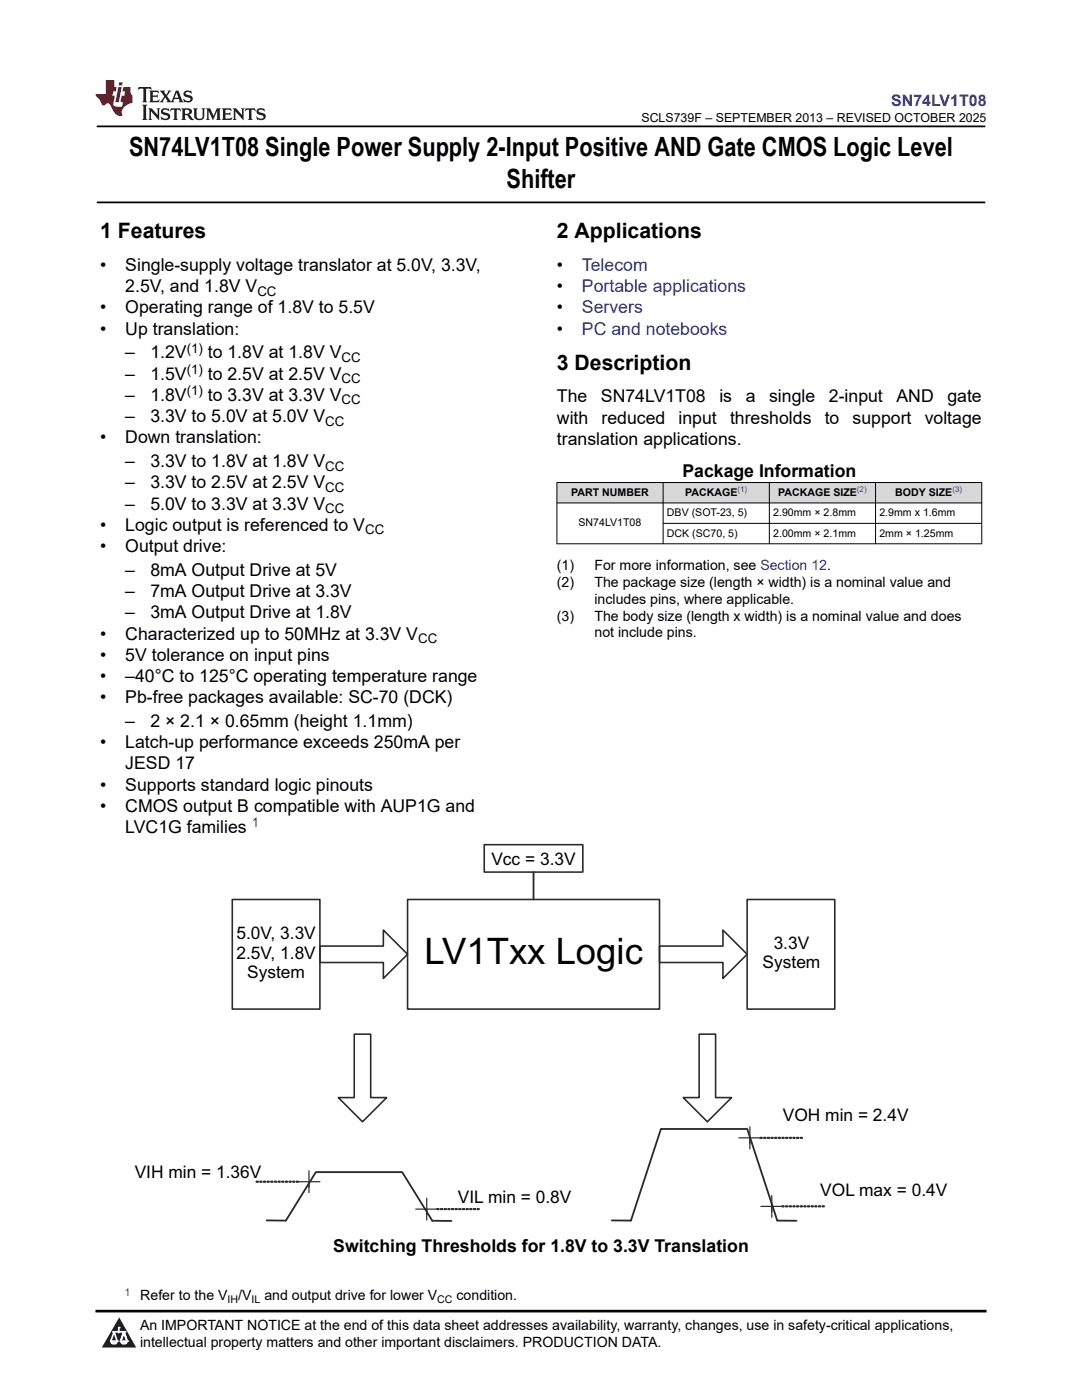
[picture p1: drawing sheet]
<svg xmlns="http://www.w3.org/2000/svg" width="216mm" height="279mm" viewBox="0 0 216 279" stroke-linecap="round" stroke-linejoin="round" font-family="sans-serif">
<defs><g id="words">
<text font-size="7.3" x="84.7" y="192.3">LV1Txx Logic</text>
<g font-size="5.3">
<text x="25.8" y="31.2">SN74LV1T08 Single Power Supply 2-Input Positive AND Gate CMOS Logic Level</text>
<text x="101.1" y="37.5">Shifter</text>
</g>
<g font-size="4.2">
<text x="20" y="47.5">1 Features</text>
<text x="111.1" y="47.5">2 Applications</text>
<text x="111.1" y="73.8">3 Description</text>
</g>
<g font-size="3.5">
<text x="20" y="54.1">•</text>
<text x="25" y="54.1">Single-supply voltage translator at 5.0V, 3.3V,</text>
<text x="25" y="58.3">2.5V, and 1.8V V</text>
<text x="111.1" y="54.1">•</text>
<text x="111.1" y="58.3">•</text>
<text x="20" y="62.5">•</text>
<text x="25" y="62.5">Operating range of 1.8V to 5.5V</text>
<text x="111.1" y="62.5">•</text>
<text x="20" y="66.8">•</text>
<text x="25" y="66.8">Up translation:</text>
<text x="25" y="71.5">–</text>
<text x="30" y="71.5">1.2V</text>
<text x="41.5" y="71.5">to 1.8V at 1.8V V</text>
<text x="111.1" y="66.8">•</text>
<text x="25" y="75.8">–</text>
<text x="30" y="75.8">1.5V</text>
<text x="41.5" y="75.8">to 2.5V at 2.5V V</text>
<text x="25" y="80">–</text>
<text x="30" y="80">1.8V</text>
<text x="41.5" y="80">to 3.3V at 3.3V V</text>
<text x="111.1" y="80.3">The</text>
<text x="119.9" y="80.3">SN74LV1T08</text>
<text x="143.5" y="80.3">is</text>
<text x="148.8" y="80.3">a</text>
<text x="153.5" y="80.3">single</text>
<text x="165.4" y="80.3">2-input</text>
<text x="178.9" y="80.3">AND</text>
<text x="189" y="80.3">gate</text>
<text x="20" y="88.5">•</text>
<text x="25" y="84.2">–</text>
<text x="25" y="88.5">Down translation:</text>
<text x="30" y="84.2">3.3V to 5.0V at 5.0V V</text>
<text x="111.1" y="84.6">with</text>
<text x="111.1" y="88.8">translation applications.</text>
<text x="120" y="84.6">reduced</text>
<text x="135.4" y="84.6">input</text>
<text x="145.7" y="84.6">thresholds</text>
<text x="164.6" y="84.6">to</text>
<text x="170.1" y="84.6">support</text>
<text x="184.5" y="84.6">voltage</text>
<text x="25" y="93.2">–</text>
<text x="30" y="93.2">3.3V to 1.8V at 1.8V V</text>
<text x="136.2" y="95.1">Package Information</text>
<text x="25" y="97.5">–</text>
<text x="25" y="101.7">–</text>
<text x="30" y="101.7">5.0V to 3.3V at 3.3V V</text>
<text x="30" y="97.5">3.3V to 2.5V at 2.5V V</text>
<text x="20" y="105.9">•</text>
<text x="25" y="105.9">Logic output is referenced to V</text>
<text x="20" y="110.2">•</text>
<text x="25" y="110.2">Output drive:</text>
<text x="25" y="114.9">–</text>
<text x="25" y="119.2">–</text>
<text x="30" y="114.9">8mA Output Drive at 5V</text>
<text x="30" y="119.2">7mA Output Drive at 3.3V</text>
<text x="25" y="123.4">–</text>
<text x="30" y="123.4">3mA Output Drive at 1.8V</text>
<text x="20" y="131.9">•</text>
<text x="20" y="127.6">•</text>
<text x="25" y="127.6">Characterized up to 50MHz at 3.3V V</text>
<text x="25" y="131.9">5V tolerance on input pins</text>
<text x="20" y="136.1">•</text>
<text x="25" y="136.1">–40°C to 125°C operating temperature range</text>
<text x="20" y="140.3">•</text>
<text x="25" y="140.3">Pb-free packages available: SC-70 (DCK)</text>
<text x="20" y="149.3">•</text>
<text x="25" y="145.1">–</text>
<text x="25" y="149.3">Latch-up performance exceeds 250mA per</text>
<text x="30" y="145.1">2 × 2.1 × 0.65mm (height 1.1mm)</text>
<text x="25" y="153.6">JESD 17</text>
<text x="20" y="157.8">•</text>
<text x="25" y="157.8">Supports standard logic pinouts</text>
<text x="20" y="162">•</text>
<text x="25" y="162">CMOS output B compatible with AUP1G and</text>
<text x="25" y="166.3">LVC1G families</text>
<text x="98.1" y="172.5">Vcc = 3.3V</text>
<text x="47.2" y="187.5">5.0V, 3.3V</text>
<text x="47.2" y="191.3">2.5V, 1.8V</text>
<text x="154.4" y="189.4">3.3V</text>
<text x="49.3" y="195.2">System</text>
<text x="152.2" y="193.3">System</text>
<text x="156.2" y="223.6">VOH min = 2.4V</text>
<text x="26.9" y="235.1">VIH min = 1.36V</text>
<text x="163.7" y="238.6">VOL max = 0.4V</text>
<text x="91.4" y="240.1">VIL min = 0.8V</text>
<text x="66.5" y="249.8">Switching Thresholds for 1.8V to 3.3V Translation</text>
</g>
<g font-size="3.5" fill="#00f">
<text x="116.1" y="54.1">Telecom</text>
<text x="116.1" y="58.3">Portable applications</text>
<text x="116.1" y="62.5">Servers</text>
<text x="116.1" y="66.8">PC and notebooks</text>
</g>
<text font-size="3.2" fill="#00f" x="177.9" y="21.1">SN74LV1T08</text>
<g font-size="2.8">
<text x="111.1" y="113.7">(1)</text>
<text x="118.6" y="113.7">For more information, see Section 12.</text>
<text x="111.1" y="117.1">(2)</text>
<text x="118.6" y="117.1">The package size (length × width) is a nominal value and</text>
<text x="111.1" y="123.8">(3)</text>
<text x="118.6" y="120.4">includes pins, where applicable.</text>
<text x="118.6" y="123.8">The body size (length x width) is a nominal value and does</text>
<text x="118.6" y="127.2">not include pins.</text>
<text x="28" y="259.5">Refer to the V</text>
<text x="47.5" y="259.5">/V</text>
<text x="52.7" y="259.5">and output drive for lower V</text>
<text x="91.1" y="259.5">condition.</text>
<text x="27.9" y="265.5">An IMPORTANT NOTICE at the end of this data sheet addresses availability, warranty, changes, use in safety-critical applications,</text>
<text x="27.9" y="268.9">intellectual property matters and other important disclaimers. PRODUCTION DATA.</text>
</g>
<g font-size="2.6">
<text x="51.3" y="59">CC</text>
<text x="37.3" y="70.4">(1)</text>
<text x="37.3" y="74.6">(1)</text>
<text x="68.1" y="76.5">CC</text>
<text x="68.1" y="72.2">CC</text>
<text x="37.3" y="78.8">(1)</text>
<text x="68.1" y="80.7">CC</text>
<text x="64.9" y="84.9">CC</text>
<text x="64.9" y="93.9">CC</text>
<text x="64.9" y="98.2">CC</text>
<text x="64.9" y="102.4">CC</text>
<text x="72.9" y="106.6">CC</text>
<text x="83.4" y="128.3">CC</text>
</g>
<text font-size="2.6" fill="#00f" x="50.2" y="165.1">1</text>
<text font-size="2.5" x="128" y="24.3">SCLS739F – SEPTEMBER 2013 – REVISED OCTOBER 2025</text>
<g font-size="2.1">
<text x="114" y="98.9">PART NUMBER</text>
<text x="136.7" y="98.9">PACKAGE</text>
<text x="155.3" y="98.9">PACKAGE SIZE</text>
<text x="178.6" y="98.9">BODY SIZE</text>
<text x="115.4" y="105.1">SN74LV1T08</text>
<text x="133.1" y="103">DBV (SOT-23, 5)</text>
<text x="133.1" y="107.1">DCK (SC70, 5)</text>
<text x="154.3" y="103">2.90mm × 2.8mm</text>
<text x="154.3" y="107.1">2.00mm × 2.1mm</text>
<text x="175.5" y="103">2.9mm x 1.6mm</text>
<text x="175.5" y="107.1">2mm × 1.25mm</text>
<text x="45.4" y="260.1">IH</text>
<text x="50.2" y="260.1">IL</text>
<text x="87.3" y="260.1">CC</text>
</g>
<text font-size="2.1" fill="#00f" x="24.8" y="258.6">1</text>
<g font-size="1.6" fill="#00f">
<text x="147.2" y="98.2">(1)</text>
<text x="171" y="98.2">(2)</text>
<text x="190" y="98.2">(3)</text>
</g>
</g></defs>
<path d="M19.3 25.2h177.3M19.3 40.4h177.3" fill="none" stroke="#000" stroke-width=".35"/>
<g fill="#d8d8d8">
<path d="M111.1 96.3h84.8v4.1h-84.8z" fill-rule="evenodd"/>
<path d="M111.2 96.4h21.1v3.9h-21.1z" fill-rule="evenodd"/>
<path d="M132.4 96.4h21.1v3.9h-21.1z" fill-rule="evenodd"/>
<path d="M153.6 96.4h21v3.9h-21z" fill-rule="evenodd"/>
<path d="M174.8 96.4h21v3.9h-21z" fill-rule="evenodd"/>
</g>
<path d="M111.1 96.3h84.9M111.1 96.2v12.4M132.3 96.2v12.4M153.5 96.2v12.4M174.7 96.2v12.4M195.9 96.2v12.4M111.1 100.4h84.9M132.3 104.4h63.7M196 108.5h-84.9" fill="none" stroke="#000" stroke-width=".2"/>
<path d="M57 243.6l6-9.7h17.3l5.9 9.7M125.9 243.6l6-18.3h17.2l6 18.3" fill="none" stroke="#2b292a" stroke-width=".36"/>
<path d="M59.5 235.8h2.2v1.1M61.7 233.7v4.3M61.7 235.8h2.1M85.1 239.1v4.4M147.4 227.1h2.2v1.1M149.6 224.9v4.4M149.6 227.1h2.2M154 238.6v4.3M83 241.3h2.1v1.1M85.1 241.3h2.2M151.8 240.8h2.2v1.1M154 240.8h2.2" fill="none" stroke="#2b292a" stroke-width=".24"/>
<g fill="#fff">
<path d="M81.3 179.5h50.3v.6h-50.3z" fill-rule="evenodd"/>
<path d="M81.3 180.1h50.3v1.4h-50.3z" fill-rule="evenodd"/>
</g>
<path d="M106.5 174v5.5M53.2 243.6h3.8M86.2 243.6l3.9 .1M122.1 243.6h3.8M155.1 243.6h3.8" fill="none" stroke="#2b292a" stroke-width=".36"/>
<path d="M59.1 235.7h.4l.1 .1-.4 .2zM58.4 235.7h.3l.2 .1-.4 .2zM57.7 235.7h.3l.1 .1-.3 .2zM57 235.7h.3l.1 .1-.4 .2zM56.2 235.7h.4l.1 .1-.4 .2zM55.5 235.7h.3l.1 .1-.3 .2zM54.8 235.7h.3l.1 .1-.4 .2zM54 235.7h.4l.1 .1-.4 .2zM53.3 235.7h.3l.2 .1-.4 .2zM52.6 235.7h.3l.1 .1-.3 .2zM51.9 235.7h.3l.1 .1-.4 .2zM51.1 235.7h.4l.1 .1-.4 .2z" fill-rule="evenodd" fill="#3f3f3f"/>
<path d="M51.1 235.7h.4l.1 .1-.4 .2zM51.9 235.7h.3l.1 .1-.4 .2zM52.6 235.7h.3l.1 .1-.3 .2zM53.3 235.7h.3l.2 .1-.4 .2zM54 235.7h.4l.1 .1-.4 .2zM54.8 235.7h.3l.1 .1-.4 .2zM55.5 235.7h.3l.1 .1-.3 .2zM56.2 235.7h.4l.1 .1-.4 .2zM57 235.7h.3l.1 .1-.4 .2zM57.7 235.7h.3l.1 .1-.3 .2zM58.4 235.7h.3l.2 .1-.4 .2zM59.1 235.7h.4l.1 .1-.4 .2z" fill="none" stroke="#2b292a" stroke-width=".2"/>
<path d="M95.2 241.2h.3l.1 .1-.3 .1zM94.5 241.2h.3l.1 .1-.3 .1zM93.7 241.2h.4l.1 .1-.4 .1zM93 241.2h.3l.2 .1-.4 .1zM92.3 241.2h.3l.1 .1-.3 .1zM91.6 241.2h.3l.1 .1-.4 .1zM90.8 241.2h.4l.1 .1-.4 .1zM90.1 241.2h.3l.1 .1-.3 .1zM89.4 241.2h.3l.1 .1-.3 .1zM88.6 241.2h.4l.1 .1-.4 .1zM87.9 241.2h.3l.2 .1-.4 .1zM87.2 241.2h.3l.1 .1-.3 .1z" fill-rule="evenodd" fill="#3f3f3f"/>
<path d="M87.2 241.2h.3l.1 .1-.3 .1zM87.9 241.2h.3l.2 .1-.4 .1zM88.6 241.2h.4l.1 .1-.4 .1zM89.4 241.2h.3l.1 .1-.3 .1zM90.1 241.2h.3l.1 .1-.3 .1zM90.8 241.2h.4l.1 .1-.4 .1zM91.6 241.2h.3l.1 .1-.4 .1zM92.3 241.2h.3l.1 .1-.3 .1zM93 241.2h.3l.2 .1-.4 .1zM93.7 241.2h.4l.1 .1-.4 .1zM94.5 241.2h.3l.1 .1-.3 .1zM95.2 241.2h.3l.1 .1-.3 .1z" fill="none" stroke="#2b292a" stroke-width=".2"/>
<path d="M159.7 227h.3l.1 .1-.3 .1zM159 227h.3l.1 .1-.4 .1zM158.2 227h.4l.1 .1-.4 .1zM157.5 227h.3l.1 .1-.3 .1zM156.8 227h.3l.1 .1-.4 .1zM156 227h.4l.1 .1-.4 .1zM155.3 227h.3l.2 .1-.4 .1zM154.6 227h.3l.1 .1-.3 .1zM153.9 227h.3l.1 .1-.4 .1zM153.1 227h.4l.1 .1-.4 .1zM152.4 227h.3l.1 .1-.3 .1zM151.7 227h.3l.1 .1-.4 .1z" fill-rule="evenodd" fill="#3f3f3f"/>
<path d="M151.7 227h.3l.1 .1-.4 .1zM152.4 227h.3l.1 .1-.3 .1zM153.1 227h.4l.1 .1-.4 .1zM153.9 227h.3l.1 .1-.4 .1zM154.6 227h.3l.1 .1-.3 .1zM155.3 227h.3l.2 .1-.4 .1zM156 227h.4l.1 .1-.4 .1zM156.8 227h.3l.1 .1-.4 .1zM157.5 227h.3l.1 .1-.3 .1zM158.2 227h.4l.1 .1-.4 .1zM159 227h.3l.1 .1-.4 .1zM159.7 227h.3l.1 .1-.3 .1z" fill="none" stroke="#2b292a" stroke-width=".2"/>
<path d="M164.1 240.7l.3-.1 .1 .2-.4 .1zM163.3 240.7l.4-.1 .1 .2-.4 .1zM162.6 240.7l.3-.1 .1 .2-.3 .1zM161.9 240.7l.3-.1 .1 .2-.4 .1zM161.1 240.7l.4-.1 .1 .2-.4 .1zM160.4 240.7l.3-.1 .2 .2-.4 .1zM159.7 240.7l.3-.1 .1 .2-.3 .1zM159 240.7l.3-.1 .1 .2-.4 .1zM158.2 240.7l.4-.1 .1 .2-.4 .1zM157.5 240.7l.3-.1 .1 .2-.3 .1zM156.8 240.7l.3-.1 .1 .2-.4 .1zM156 240.7l.4-.1 .1 .2-.4 .1z" fill-rule="evenodd" fill="#3f3f3f"/>
<path d="M156 240.7l.4-.1 .1 .2-.4 .1zM156.8 240.7l.3-.1 .1 .2-.4 .1zM157.5 240.7l.3-.1 .1 .2-.3 .1zM158.2 240.7l.4-.1 .1 .2-.4 .1zM159 240.7l.3-.1 .1 .2-.4 .1zM159.7 240.7l.3-.1 .1 .2-.3 .1zM160.4 240.7l.3-.1 .2 .2-.4 .1zM161.1 240.7l.4-.1 .1 .2-.4 .1zM161.9 240.7l.3-.1 .1 .2-.4 .1zM162.6 240.7l.3-.1 .1 .2-.3 .1zM163.3 240.7l.4-.1 .1 .2-.4 .1zM164.1 240.7l.3-.1 .1 .2-.4 .1z" fill="none" stroke="#2b292a" stroke-width=".2"/>
<path d="M46.4 179.5h17.4v21.9h-17.4zM81.3 179.5h50.3v21.9h-50.3zM96.6 168.6h19.7v5.4h-19.7zM149.1 179.5h17.5v21.9h-17.5zM63.8 188.8h12.7v-3.2l4.8 4.8-4.8 4.9v-3.2h-12.7zM131.6 188.8h12.7v-3.2l4.8 4.8-4.8 4.9v-3.2h-12.7zM70.7 206.4h3.3v12.6h3.2l-4.9 4.9-4.8-4.9h3.2zM139.5 206.4h3.3v12.6h3.2l-4.9 4.9-4.8-4.9h3.2z" fill="none" stroke="#2b292a" stroke-width=".32"/>
<path d="M0 0h215.9v23.8h-215.9z" fill-rule="evenodd" fill="#fff"/>
<path d="M27.7 17.4l-.2 .6 .5-.3h.6v.2v2.1l-.2 .4h1l-.2-.4v-2.1v-.2h.5l.5 .3-.1-.6zM29.8 18.1l.2 .4v1.5l-.2 .4h1.9l.1-.6a1.08 1.08 0 0 1-1.3 .2v-.7h.6l.4 .2v-.6l-.4 .2h-.6v-.6l.2-.1a1 1 0 0 1 1 .2l-.1-.5zM31.8 18.1l1 1.1-1 1.2h.9l-.2-.2 .4-.7 .5 .7-.2 .2h1.6l-.2-.2 .1-.4h1l.1 .4-.1 .2h.9l-.2-.3-.8-2h-.5l-1 2.2-.8-1.1 .9-1.1h-.8l.2 .2-.5 .7-.3-.7 .1-.2zM35.2 18.5l.4 1h-.8zM36.8 18.2a.65 .65 0 0 0-.2 .8 .65 .65 0 0 0 .6 .4l.7 .2 .1 .2a.79 .79 0 0 1-.7 .4 .79 .79 0 0 1-.7-.5l.1 .7 .2-.1a.93 .93 0 0 0 1.1 .1 .93 .93 0 0 0 .4-1 1.46 1.46 0 0 0-1.2-.6l-.1-.3a1.09 1.09 0 0 1 1.2 .2l-.2-.6-.1 .1-.6-.2zM28.4 20.9l.2 .4v2.3l-.2 .3h1l-.2-.3v-2.3l.2-.4zM29.6 21.6l.2 .4v1.6l-.2 .3h.8l-.3-.3v-1.4l1.7 1.8v-2l.2-.4h-.8l.2 .2 .1 1.1-1.2-1.3zM32.3 21.8a.65 .65 0 0 0-.2 .7 .65 .65 0 0 0 .7 .4l.6 .2 .1 .2a.79 .79 0 0 1-.7 .4 .79 .79 0 0 1-.7-.5l.1 .7 .2-.1a.93 .93 0 0 0 1.1 .1 .93 .93 0 0 0 .4-.9 1.46 1.46 0 0 0-1.2-.6l-.1-.4a1.09 1.09 0 0 1 1.2 .2l-.2-.6-.1 .1-.6-.1zM34.1 21.6l-.1 .7a.63 .63 0 0 1 .7-.4l.1 1.7-.3 .3h1l-.2-.3v-1.7a.66 .66 0 0 1 .8 .4l-.1-.7zM36.2 21.6l.2 .4v1.6l-.2 .3h.9l-.2-.2v-.7h.5l.1 .2a.79 .79 0 0 0 1.2 .6l-1-.9a.61 .61 0 0 0 .6-.6 .61 .61 0 0 0-.5-.6zM36.9 21.9h.2a.47 .47 0 0 1 .5 .1 .47 .47 0 0 1 .1 .5l-.2 .2h-.6zM38.5 21.6l.2 .2a2.27 2.27 0 0 0 .4 2 1.04 1.04 0 0 0 1.7-.7v-1.3l.2-.2h-.8l.2 .4v1.1a.6 .6 0 0 1-.6 .6 .6 .6 0 0 1-.6-.6v-1.1l.3-.4zM41.1 21.6l.2 .4v1.6l-.2 .3h.7l-.2-.3v-1.5l.9 1.9 .8-1.9v1.5l-.2 .3h1l-.3-.3v-1.6l.3-.4h-.8l-.7 1.5-.7-1.5zM44.3 21.6l.2 .4v1.6l-.2 .3h1.9l.1-.5a1.09 1.09 0 0 1-1.3 .1v-.6h.6l.4 .1v-.6l-.4 .2h-.6v-.6l.2-.1a1.01 1.01 0 0 1 1 .3l-.1-.6zM46.4 21.6l.3 .4v1.6l-.3 .3h.8l-.2-.3v-1.4l1.6 1.8v-2l.2-.4h-.7l.2 .2v1.1l-1.2-1.3zM49 21.6l-.1 .7a.63 .63 0 0 1 .8-.4v1.7l-.3 .3h1l-.2-.3v-1.7a.66 .66 0 0 1 .8 .4l-.1-.7zM51.4 21.8a.65 .65 0 0 0-.2 .7 .65 .65 0 0 0 .6 .4l.6 .2 .2 .2a.79 .79 0 0 1-.8 .4 .79 .79 0 0 1-.6-.5l.1 .7 .2-.1a.93 .93 0 0 0 1 .1 .93 .93 0 0 0 .5-.9 1.46 1.46 0 0 0-1.3-.6l-.1-.4a1.09 1.09 0 0 1 1.3 .2l-.2-.6-.2 .1-.5-.1z" fill="#231f20"/>
<path d="M21.1 16v2.8h-2.1l.1 .3 .9 1a.95 .95 0 0 0 .9 .9 .59 .59 0 0 1 .6-.4 .59 .59 0 0 1 .5 .4l.4 .8a1.59 1.59 0 0 0 2.1 1.3 1.61 1.61 0 0 1 1-2.2l1-.4-.1-1.5a1.59 1.59 0 0 1-.4-1.6h-1.4l-.2 .9h.5l-.1 .8h-.5l-.2 1v.2l.4 .1-.2 .9h-.6a.73 .73 0 0 1-1.1-.7l.3-1.5h-.5l.2-.8h.5l.2-.9h-.5v-1.4zM23.6 17.4l-.6 3h.7l.6-3zM23.8 16.4l-.1 .7h.7l.1-.7z" fill="#ed1c24"/>
<path d="M0 261.4h215.9v18h-215.9z" fill-rule="evenodd" fill="#fff"/>
<path d="M23.8 262.9l3.4 6h-6.9z" fill="#231f20"/>
<path d="M22.1 267.7h1.3l-.4 .5h-.3a.55 .55 0 0 1-.6-.5z" fill-rule="evenodd" fill="#fff"/>
<path d="M22.1 267.7h1.3l-.4 .5h-.3a.55 .55 0 0 1-.6-.5z" fill="none" stroke="#231f20" stroke-width=".34"/>
<path d="M22.1 267.7h1.3l-.4 .5h-.5zM23.7 265.9h.1M23.7 264.9v1z" fill="none" stroke="#fff" stroke-width=".34"/>
<circle cx="23.7" cy="264.9" r=".17" fill="#fff"/>
<path d="M22.6 265.8h.1M22.6 265.8h2.3z" fill="none" stroke="#fff" stroke-width=".34"/>
<circle cx="24.9" cy="265.8" r=".17" fill="#fff"/>
<path d="M24 267.7h.1" fill="none" stroke="#fff" stroke-width=".34"/>
<path d="M24.7 265.8l-.7 1.9z" fill="#fff"/>
<path d="M24.7 265.8l-.7 1.9z" fill="none" stroke="#fff" stroke-width=".34"/>
<path d="M24.7 265.8l.7 1.9z" fill="#fff"/>
<path d="M24.7 265.8l.7 1.9zM25.3 267.7h.1" fill="none" stroke="#fff" stroke-width=".34"/>
<circle cx="22.1" cy="267.7" r=".17" fill="#fff"/>
<path d="M22.8 265.8l-.7 1.9zM22.8 265.8l.6 1.9z" fill="none" stroke="#fff" stroke-width=".34"/>
<circle cx="23.4" cy="267.7" r=".17" fill="#fff"/>
<path d="M24.1 267.7h1.3a.65 .65 0 0 1-.6 .5 .65 .65 0 0 1-.7-.5z" fill-rule="evenodd" fill="#fff"/>
<path d="M24.1 267.7h1.3a.65 .65 0 0 1-.6 .5 .65 .65 0 0 1-.7-.5z" fill="none" stroke="#231f20" stroke-width=".34"/>
<path d="M24 267.7h.1M24.1 267.7h1.3l-.4 .5h-.5z" fill="none" stroke="#fff" stroke-width=".34"/>
<circle cx="25.4" cy="267.7" r=".17" fill="#fff"/>
<path d="M19 261.7h177.8" fill="none" stroke="#000" stroke-width=".53"/>
<use href="#words"/>
</svg>
